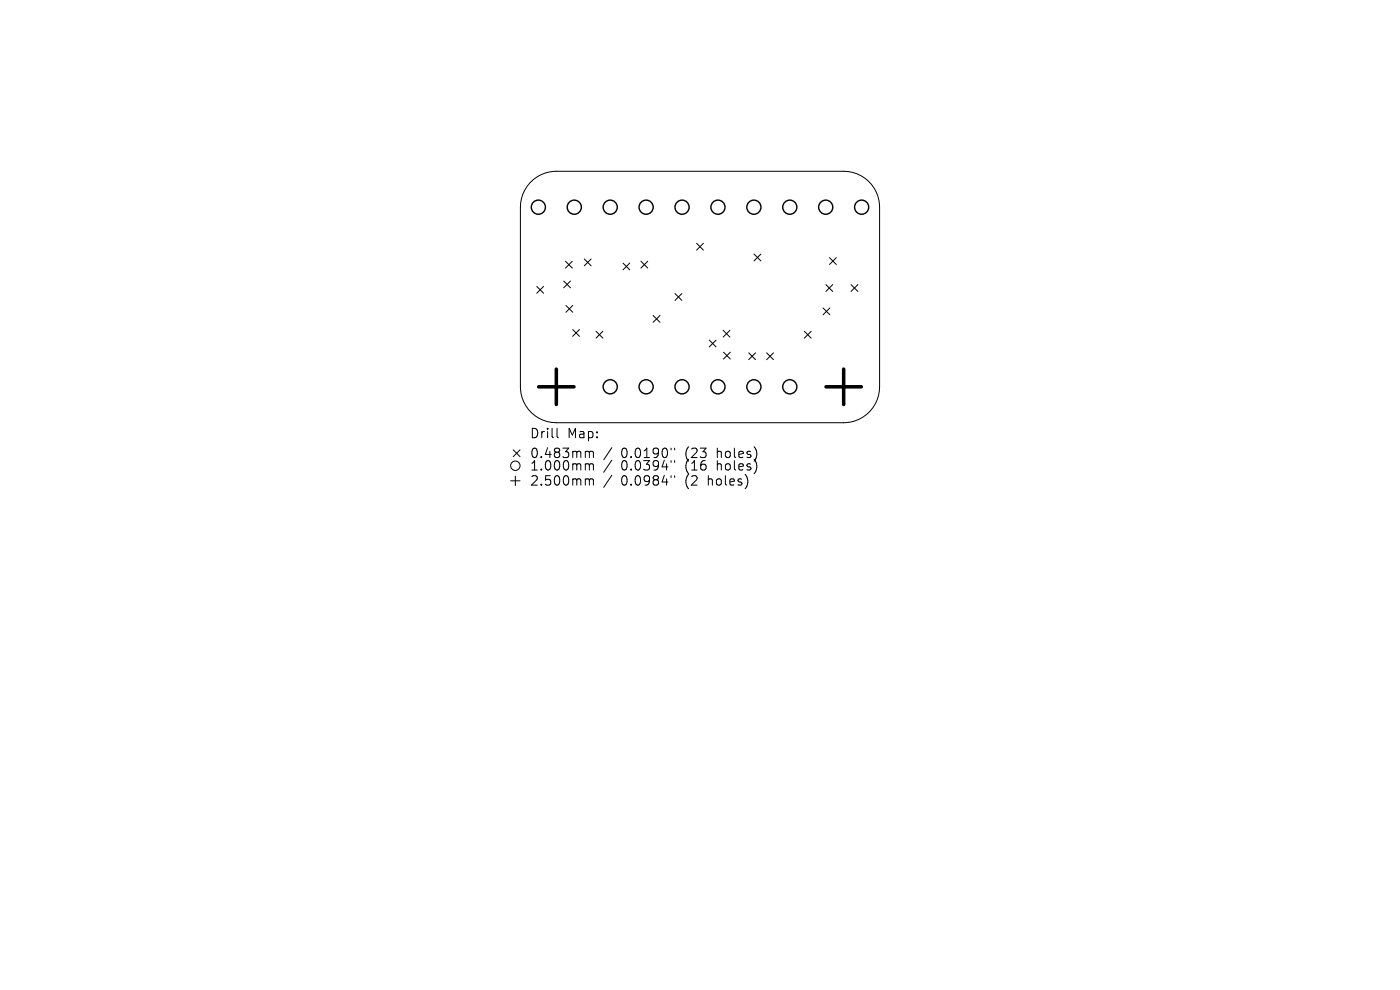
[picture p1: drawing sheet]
<svg xmlns="http://www.w3.org/2000/svg" width="297mm" height="210mm" viewBox="0 0 297 210" stroke-linecap="round" stroke-linejoin="round" font-family="sans-serif">
<defs><g id="words">
<g font-size="2.8">
<text x="112.3" y="93.2">Drill</text>
<text x="120.3" y="93.2">Map:</text>
<text x="112.3" y="97.4">0.483mm</text>
<text x="112.3" y="100.1">1.000mm</text>
<text x="131.8" y="97.4">0.0190&quot;</text>
<text x="131.8" y="100.1">0.0394&quot;</text>
<text x="145.5" y="97.4">(23</text>
<text x="145.5" y="100.1">(16</text>
<text x="152.4" y="97.4">holes)</text>
<text x="152.4" y="100.1">holes)</text>
<text x="112.3" y="103.3">2.500mm</text>
<text x="131.8" y="103.3">0.0984&quot;</text>
<text x="145.5" y="103.3">(2</text>
<text x="150.5" y="103.3">holes)</text>
</g>
</g></defs>
<g fill="none" stroke="#000" stroke-width=".21">
<path d="M112.5 38.7a7.6 7.6 0 0 1 5.5-2.4h61a7.6 7.6 0 0 1 7.6 7.7v38.1a7.6 7.6 0 0 1-7.6 7.6h-61a7.6 7.6 0 0 1-7.6-7.6v-38.1a7.6 7.6 0 0 1 2.1-5.3zM119.6 59.6l1.4 1.5M120 55.4l1.4 1.5M121 59.6l-1.4 1.5M121.4 55.4l-1.4 1.5M124 54.9l1.4 1.5M125.4 54.9l-1.4 1.5M132.2 55.8l1.4 1.4M133.6 55.8l-1.4 1.4M136 55.4l1.4 1.5M137.4 55.4l-1.4 1.5M147.8 51.6l1.4 1.5"/>
<path d="M149.2 51.6l-1.4 1.5M160 53.9l1.4 1.4M161.4 53.9l-1.4 1.4M176 54.7l1.4 1.4M177.4 54.7l-1.4 1.4M113.9 60.8l1.4 1.4M115.3 60.8l-1.4 1.4M120.1 64.8l1.4 1.4M121.5 69.9l1.4 1.4M121.5 64.8l-1.4 1.4M122.9 69.9l-1.4 1.4M126.4 70.3l1.5 1.4"/>
<path d="M127.9 70.3l-1.5 1.4M138.6 66.9l1.4 1.5M140 66.9l-1.4 1.5M143.2 62.3l1.5 1.4M144.7 62.3l-1.5 1.4M150.5 72.1l1.4 1.5M151.9 72.1l-1.4 1.5M153.4 70.1l1.5 1.4M153.5 74.7l1.4 1.5M154.9 70.1l-1.5 1.4M154.9 74.7l-1.4 1.5M158.8 74.8l1.5 1.5"/>
<path d="M160.3 74.8l-1.5 1.5M162.6 74.9l1.5 1.4M164.1 74.9l-1.5 1.4M170.6 70.3l1.5 1.4M172.1 70.3l-1.5 1.4M174.6 65.3l1.5 1.5M175.2 60.4l1.5 1.4M176.1 65.3l-1.5 1.5M176.7 60.4l-1.5 1.4M180.5 60.4l1.5 1.4M182 60.4l-1.5 1.4M108.9 95.4l1.4 1.5"/>
<path d="M110.3 95.4l-1.4 1.5M118.2 90.9v1.7l.3 .3M124.5 95.7l.4 .1 .1 .2M124.5 98.4h.2l.3 .3M125 96l.3-.3 .5 .1 .1 1.3M125 96v1.1M125 98.7v1M125 98.7l.3-.3 .5 .1 .1 1.2M129.8 95l-1.7 2.5M129.8 97.6l-1.7 2.6M142.4 95.1v.3M142.4 97.7v.4"/>
<path d="M143.1 95.1v.3M143.1 97.7v.4M108.3 102h2M109.3 101v2M124.5 101.6h.2l.3 .3M125 101.9v1M125 101.9l.3-.3 .5 .1 .1 1.2M129.8 100.8l-1.7 2.6M142.4 100.9v.4M143.1 100.9v.4"/>
<circle cx="109.3" cy="98.8" r="1"/>
</g>
<g fill="none" stroke="#000" stroke-width=".3">
<circle cx="114.2" cy="44" r="1.5"/>
<circle cx="121.8" cy="44" r="1.5"/>
<circle cx="129.5" cy="44" r="1.5"/>
<circle cx="137.1" cy="44" r="1.5"/>
<circle cx="144.7" cy="44" r="1.5"/>
<circle cx="152.3" cy="44" r="1.5"/>
<circle cx="159.9" cy="44" r="1.5"/>
<circle cx="167.6" cy="44" r="1.5"/>
<circle cx="175.2" cy="44" r="1.5"/>
<circle cx="182.8" cy="44" r="1.5"/>
<circle cx="129.5" cy="82.1" r="1.5"/>
<circle cx="137.1" cy="82.1" r="1.5"/>
<circle cx="144.7" cy="82.1" r="1.5"/>
<circle cx="152.3" cy="82.1" r="1.5"/>
<circle cx="159.9" cy="82.1" r="1.5"/>
<circle cx="167.6" cy="82.1" r="1.5"/>
</g>
<path d="M118 78.3v7.5M179 78.3v7.5M114.3 82.1h7.5M175.2 82.1h7.5" fill="none" stroke="#000" stroke-width=".75"/>
<use href="#words"/>
</svg>
